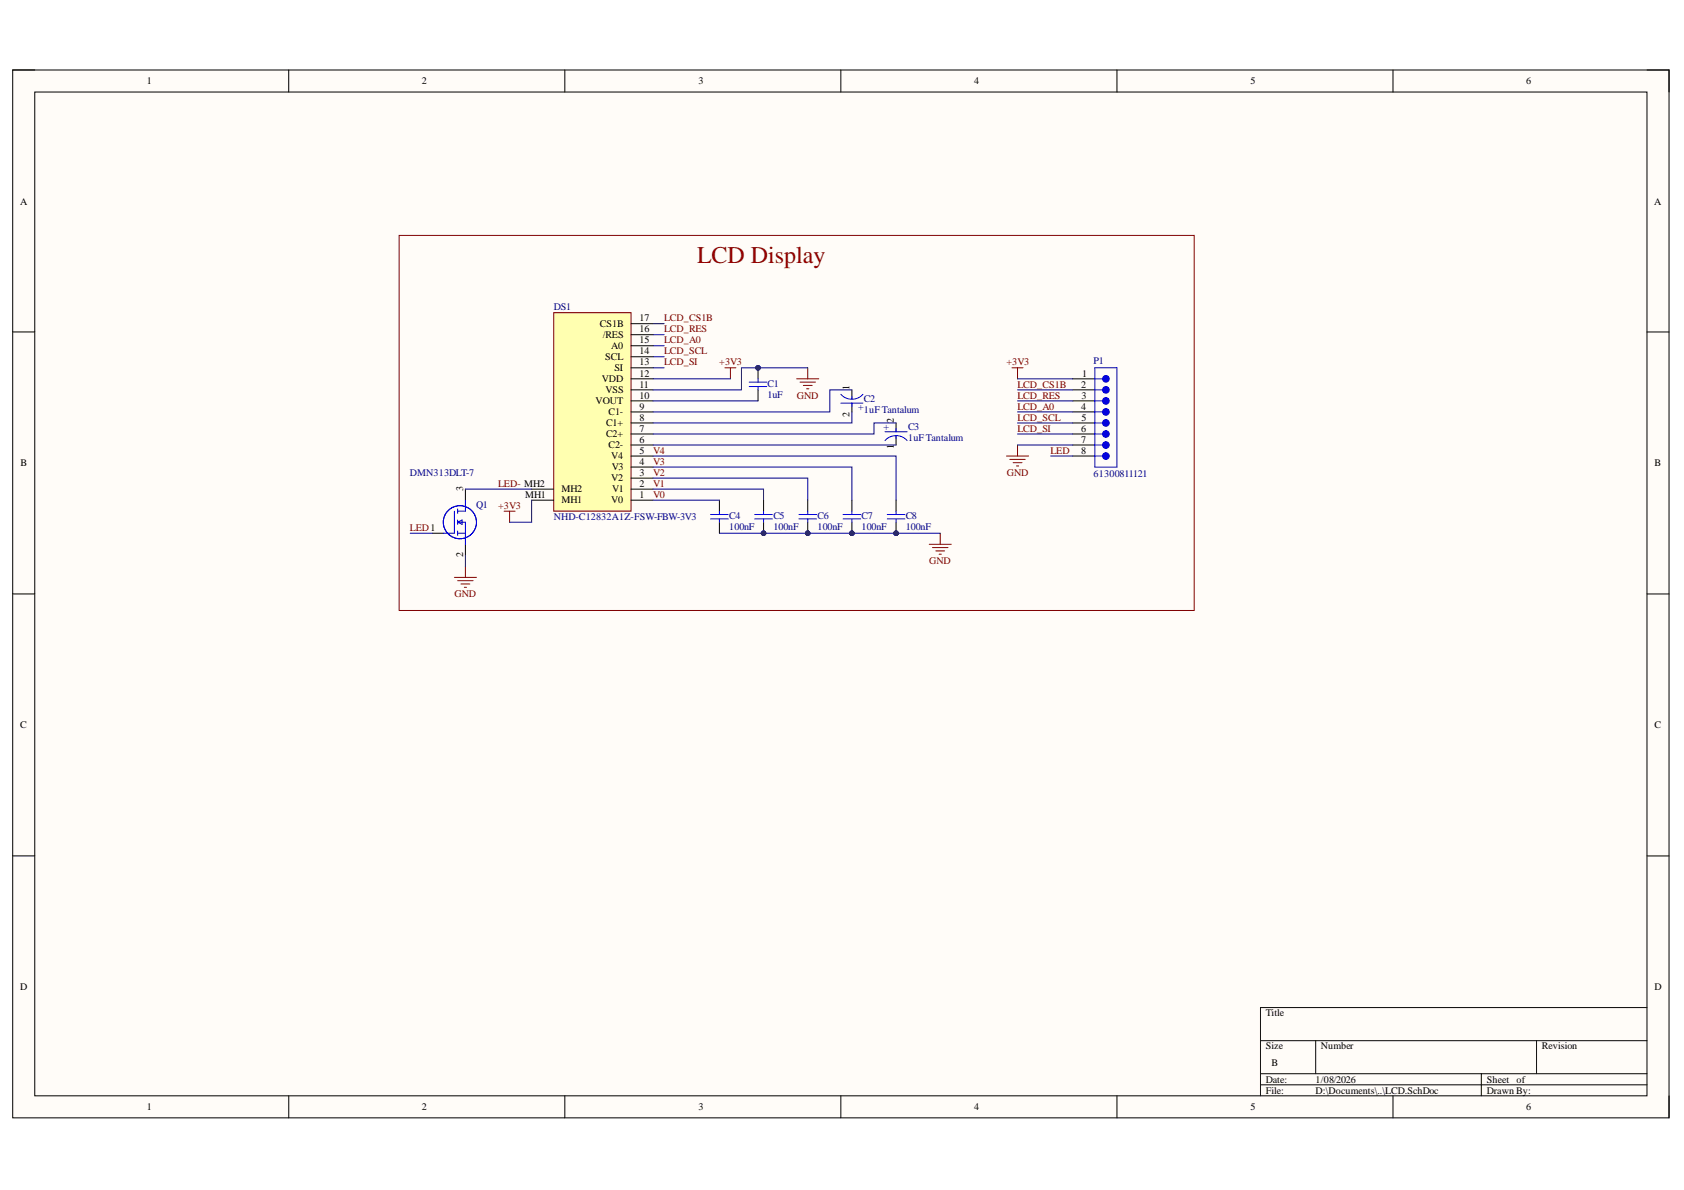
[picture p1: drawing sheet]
<svg xmlns="http://www.w3.org/2000/svg" width="297mm" height="210mm" viewBox="0 0 297 210" stroke-linecap="round" stroke-linejoin="round" font-family="sans-serif">
<defs><g id="words">
<text font-size="4.2" fill="#980000" x="123" y="46.5">LCD Display</text>
<g font-size="1.8">
<text x="25.9" y="14.9">1</text>
<text x="74.4" y="14.9">2</text>
<text x="123.2" y="14.9">3</text>
<text x="171.8" y="14.9">4</text>
<text x="220.6" y="14.9">5</text>
<text x="269.2" y="14.9">6</text>
<text x="3.6" y="36.1">A</text>
<text x="291.8" y="36.1">A</text>
<text x="105.8" y="57.7">CS1B</text>
<text x="106.3" y="59.6">/RES</text>
<text x="112.8" y="58.6">16</text>
<text x="112.8" y="56.7">17</text>
<text x="106.7" y="63.5">SCL</text>
<text x="107.8" y="61.6">A0</text>
<text x="108.4" y="65.5">SI</text>
<text x="112.8" y="64.5">13</text>
<text x="112.8" y="62.5">14</text>
<text x="112.8" y="60.6">15</text>
<text x="105" y="71.3">VOUT</text>
<text x="106.1" y="67.4">VDD</text>
<text x="106.8" y="69.4">VSS</text>
<text x="112.8" y="70.4">10</text>
<text x="112.8" y="68.4">11</text>
<text x="112.8" y="66.5">12</text>
<text x="149.9" y="68.8" transform="rotate(-90 149.9 68.8)">1</text>
<text x="190.7" y="68.4">2</text>
<text x="190.8" y="70.4">3</text>
<text x="190.9" y="66.5">1</text>
<text x="106.9" y="77.1">C2+</text>
<text x="106.9" y="75.2">C1+</text>
<text x="107.3" y="73.2">C1-</text>
<text x="112.8" y="76.2">7</text>
<text x="112.8" y="74.3">8</text>
<text x="112.8" y="72.3">9</text>
<text x="149.9" y="73.5" transform="rotate(-90 149.9 73.5)">2</text>
<text x="157.6" y="74.6" transform="rotate(-90 157.6 74.6)">2</text>
<text x="190.7" y="72.3">4</text>
<text x="190.7" y="76.2">6</text>
<text x="190.8" y="74.3">5</text>
<text x="3.6" y="82.3">B</text>
<text x="107.3" y="79.1">C2-</text>
<text x="107.8" y="81">V4</text>
<text x="107.9" y="83">V3</text>
<text x="112.8" y="84">3</text>
<text x="112.8" y="82">4</text>
<text x="112.8" y="80.1">5</text>
<text x="112.8" y="78.1">6</text>
<text x="157.6" y="79.2" transform="rotate(-90 157.6 79.2)">1</text>
<text x="190.7" y="78.1">7</text>
<text x="190.7" y="80.1">8</text>
<text x="291.9" y="82.3">B</text>
<text x="81.7" y="86.7" transform="rotate(-90 81.7 86.7)">3</text>
<text x="92.6" y="87.9">MH1</text>
<text x="99" y="88.8">MH1</text>
<text x="99" y="86.8">MH2</text>
<text x="107.8" y="88.8">V0</text>
<text x="107.8" y="84.9">V2</text>
<text x="108" y="86.8">V1</text>
<text x="112.8" y="87.9">1</text>
<text x="112.8" y="85.9">2</text>
<text x="81.7" y="98.3" transform="rotate(-90 81.7 98.3)">2</text>
<text x="3.6" y="128.5">C</text>
<text x="291.9" y="128.5">C</text>
<text x="3.6" y="174.7">D</text>
<text x="223.3" y="179.3">Title</text>
<text x="291.9" y="174.7">D</text>
<text x="223.3" y="185.1">Size</text>
<text x="233" y="185.1">Number</text>
<text x="272" y="185.1">Revision</text>
<text x="223.3" y="191">Date:</text>
<text x="224.3" y="188.1">B</text>
<text x="232.1" y="191">1/08/2026</text>
<text x="262.3" y="191">Sheet</text>
<text x="267.5" y="191">of</text>
<text x="25.9" y="195.8">1</text>
<text x="74.4" y="195.8">2</text>
<text x="123.2" y="195.8">3</text>
<text x="171.8" y="195.8">4</text>
<text x="220.6" y="195.8">5</text>
<text x="223.3" y="193">File:</text>
<text x="232.1" y="193">D:\Documents\..\LCD.SchDoc</text>
<text x="262.3" y="193">Drawn By:</text>
<text x="269.2" y="195.8">6</text>
</g>
<g font-size="1.8" fill="#000080">
<text x="97.7" y="54.7">DS1</text>
<text x="192.9" y="64.3">P1</text>
<text x="135.4" y="68.2">C1</text>
<text x="135.4" y="70.1">1uF</text>
<text x="152.4" y="71.5" transform="rotate(-180 152.4 71.5)">+</text>
<text x="152.4" y="71">C2</text>
<text x="152.4" y="72.9">1uFTantalum</text>
<text x="155.9" y="75.8">+</text>
<text x="160.2" y="75.8">C3</text>
<text x="160.2" y="77.7">1uFTantalum</text>
<text x="72.3" y="84">DMN313DLT-7</text>
<text x="84" y="89.6">Q1</text>
<text x="192.9" y="84.1">61300811121</text>
<text x="97.7" y="91.7">NHD-C12832A1Z-FSW-FBW-3V3</text>
<text x="128.6" y="91.6">C4</text>
<text x="128.6" y="93.5">100nF</text>
<text x="136.4" y="91.6">C5</text>
<text x="136.4" y="93.5">100nF</text>
<text x="144.2" y="91.6">C6</text>
<text x="144.2" y="93.5">100nF</text>
<text x="152" y="91.6">C7</text>
<text x="152" y="93.5">100nF</text>
<text x="159.8" y="91.6">C8</text>
<text x="159.8" y="93.5">100nF</text>
</g>
<g font-size="1.8" fill="#800000">
<text x="117.1" y="58.6">LCD_RES</text>
<text x="117.1" y="56.7">LCD_CS1B</text>
<text x="117.1" y="60.6">LCD_A0</text>
<text x="117.1" y="62.5">LCD_SCL</text>
<text x="117.1" y="64.5">LCD_SI</text>
<text x="126.9" y="64.5">+3V3</text>
<text x="177.5" y="64.5">+3V3</text>
<text x="140.6" y="70.4">GND</text>
<text x="179.5" y="68.4">LCD_CS1B</text>
<text x="179.5" y="70.4">LCD_RES</text>
<text x="179.5" y="72.3">LCD_A0</text>
<text x="179.5" y="74.3">LCD_SCL</text>
<text x="179.5" y="76.2">LCD_SI</text>
<text x="115.2" y="84">V2</text>
<text x="115.2" y="82">V3</text>
<text x="115.2" y="80.1">V4</text>
<text x="177.6" y="84">GND</text>
<text x="185.3" y="80.1">LED</text>
<text x="87.9" y="85.9">LED- MH2</text>
<text x="87.9" y="89.8">+3V3</text>
<text x="115.2" y="87.9">V0</text>
<text x="115.2" y="85.9">V1</text>
<text x="72.3" y="93.7">LED1</text>
<text x="163.9" y="99.5">GND</text>
<text x="80.2" y="105.3">GND</text>
</g>
</g></defs>
<path d="M2.2 12.3h292.2v184.9h-292.2z" fill-rule="evenodd" fill="#fffcf8"/>
<path d="M2.2 12.3h292.2v184.9h-292.2z" fill="none" stroke="#000" stroke-width=".18"/>
<path d="M6.1 16.2h284.4v177.1h-284.4z" fill-rule="evenodd" fill="#fffcf8"/>
<g fill="none" stroke="#000" stroke-width=".18">
<path d="M2.2 12.3h3.9M6.1 16.2h284.4v177.1h-284.4zM50.9 12.3v3.9M99.6 12.3v3.9M148.3 12.3v3.9M197 12.3v3.9M245.7 12.3v3.9M290.5 12.3h3.9v3.9M2.2 58.6h3.9M290.5 58.6h3.9M2.2 104.8h3.9M290.5 104.8h3.9"/>
<path d="M2.2 151h3.9M290.5 151h3.9M290.5 177.7h-68.2v15.6M50.9 193.3v3.9M99.6 193.3v3.9M148.3 193.3v3.9M197 193.3v3.9M222.3 183.6h68.2M222.3 189.4h68.2M222.3 191.3h68.2M232.1 183.6v5.8M245.7 193.3v3.9"/>
<path d="M261.3 189.4v3.9M271 183.6v5.8M294.4 193.3v3.9"/>
</g>
<path d="M97.7 55.1h13.6v35.1h-13.6z" fill-rule="evenodd" fill="#ffffb0"/>
<path d="M97.7 55.1h13.6v35.1h-13.6zM163.9 96h3.9M164.5 96.6h2.7M165.1 97.2h1.5M165.7 97.8h.3M165.8 94.1v1.9" fill="none" stroke="#800000" stroke-width=".18"/>
<g fill="none" stroke="#000" stroke-width=".18">
<path d="M111.3 59h3.9M111.3 57.1h3.9M111.3 78.5h3.9M111.3 76.6h3.9M111.3 74.6h3.9M111.3 72.7h3.9M111.3 70.7h3.9M111.3 68.8h3.9M111.3 66.8h3.9M111.3 64.9h3.9M111.3 62.9h3.9M111.3 61h3.9"/>
<path d="M150.3 68.8v1.5M150.3 71.1v1.6M158.1 74.6v1.6M158.1 76.9v1.6M93.8 88.2h3.9M93.8 86.3h3.9M111.3 88.2h3.9M111.3 86.3h3.9M111.3 84.3h3.9M111.3 82.4h3.9M111.3 80.4h3.9"/>
</g>
<path d="M148.3 69.5a2.6 2.6 0 0 0 3.9 0M148.3 71.1h3.9M150.3 69.9v.4M150.3 71.1v.6M156.1 77.7a2.6 2.6 0 0 1 3.9 0M156.1 76.2h3.9M158.1 75.6v.6M158.1 76.9v.4" fill="none" stroke="#00f" stroke-width=".18"/>
<circle cx="133.7" cy="64.9" r=".39" fill="#000080"/>
<circle cx="133.7" cy="64.9" r=".39" fill="none" stroke="#000080" stroke-width=".18"/>
<path d="M133.7 64.9v1.9M133.7 68.8v1.9" fill="none" stroke="#000" stroke-width=".18"/>
<circle cx="133.7" cy="64.9" r=".39" fill="#000080"/>
<circle cx="133.7" cy="64.9" r=".39" fill="none" stroke="#000080" stroke-width=".18"/>
<path d="M132.2 67.4h3.1M132.2 68.2h3.1M133.7 66.8v.6M133.7 68.2v.6M125.3 90.8h3.2M125.3 91.5h3.2M126.9 90.2v.6M126.9 91.5v.6" fill="none" stroke="#00f" stroke-width=".18"/>
<path d="M127.9 64.9h1.9M128.8 64.9v1.9M140.5 66.8h3.9M141.1 67.4h2.7M141.7 68h1.6M142.3 68.6h.4M142.5 64.9v1.9" fill="none" stroke="#800000" stroke-width=".18"/>
<path d="M126.9 88.2v2M126.9 92.1v2" fill="none" stroke="#000" stroke-width=".18"/>
<circle cx="134.7" cy="94.1" r=".39" fill="#000080"/>
<circle cx="134.7" cy="94.1" r=".39" fill="none" stroke="#000080" stroke-width=".18"/>
<path d="M134.7 92.1v2" fill="none" stroke="#000" stroke-width=".18"/>
<circle cx="134.7" cy="94.1" r=".39" fill="#000080"/>
<circle cx="134.7" cy="94.1" r=".39" fill="none" stroke="#000080" stroke-width=".18"/>
<path d="M134.7 88.2v2" fill="none" stroke="#000" stroke-width=".18"/>
<path d="M133.1 90.8h3.1M133.1 91.5h3.1M134.7 90.2v.6M134.7 91.5v.6" fill="none" stroke="#00f" stroke-width=".18"/>
<circle cx="142.5" cy="94.1" r=".39" fill="#000080"/>
<circle cx="142.5" cy="94.1" r=".39" fill="none" stroke="#000080" stroke-width=".18"/>
<path d="M142.5 92.1v2" fill="none" stroke="#000" stroke-width=".18"/>
<circle cx="142.5" cy="94.1" r=".39" fill="#000080"/>
<circle cx="142.5" cy="94.1" r=".39" fill="none" stroke="#000080" stroke-width=".18"/>
<path d="M142.5 88.2v2" fill="none" stroke="#000" stroke-width=".18"/>
<path d="M140.9 90.8h3.1M140.9 91.5h3.1M142.5 90.2v.6M142.5 91.5v.6" fill="none" stroke="#00f" stroke-width=".18"/>
<circle cx="150.3" cy="94.1" r=".39" fill="#000080"/>
<circle cx="150.3" cy="94.1" r=".39" fill="none" stroke="#000080" stroke-width=".18"/>
<path d="M150.3 92.1v2" fill="none" stroke="#000" stroke-width=".18"/>
<circle cx="150.3" cy="94.1" r=".39" fill="#000080"/>
<circle cx="150.3" cy="94.1" r=".39" fill="none" stroke="#000080" stroke-width=".18"/>
<path d="M150.3 88.2v2" fill="none" stroke="#000" stroke-width=".18"/>
<path d="M148.7 90.8h3.1M148.7 91.5h3.1M150.3 90.2v.6M150.3 91.5v.6" fill="none" stroke="#00f" stroke-width=".18"/>
<circle cx="158.1" cy="94.1" r=".39" fill="#000080"/>
<circle cx="158.1" cy="94.1" r=".39" fill="none" stroke="#000080" stroke-width=".18"/>
<path d="M158.1 92.1v2" fill="none" stroke="#000" stroke-width=".18"/>
<circle cx="158.1" cy="94.1" r=".39" fill="#000080"/>
<circle cx="158.1" cy="94.1" r=".39" fill="none" stroke="#000080" stroke-width=".18"/>
<path d="M189.2 68.8h3.9M189.2 66.8h3.9M158.1 88.2v2" fill="none" stroke="#000" stroke-width=".18"/>
<path d="M193.1 68.8h1.4M156.5 90.8h3.1M156.5 91.5h3.1M158.1 90.2v.6M158.1 91.5v.6" fill="none" stroke="#00f" stroke-width=".18"/>
<path d="M70.4 41.5h140.2v66.2h-140.2zM178.5 64.9h2M179.5 64.9v1.9M179.5 78.5v1.9M177.5 80.4h3.9M178.1 81h2.7M178.7 81.6h1.6M179.3 82.2h.4" fill="none" stroke="#800000" stroke-width=".18"/>
<circle cx="195.1" cy="68.8" r=".58" fill="#00f"/>
<g fill="none" stroke="#00f" stroke-width=".18">
<path d="M193.1 66.8h1.4M193.1 70.7h1.4"/>
<circle cx="195.1" cy="68.8" r=".58"/>
</g>
<path d="M189.2 70.7h3.9" fill="none" stroke="#000" stroke-width=".18"/>
<circle cx="195.1" cy="70.7" r=".59" fill="#00f"/>
<g fill="none" stroke="#00f" stroke-width=".18">
<path d="M193.1 72.7h1.4"/>
<circle cx="195.1" cy="70.7" r=".59"/>
</g>
<path d="M189.2 72.7h3.9" fill="none" stroke="#000" stroke-width=".18"/>
<circle cx="195.1" cy="72.7" r=".59" fill="#00f"/>
<g fill="none" stroke="#00f" stroke-width=".18">
<path d="M193.1 74.6h1.4"/>
<circle cx="195.1" cy="72.7" r=".59"/>
</g>
<path d="M189.2 74.6h3.9" fill="none" stroke="#000" stroke-width=".18"/>
<circle cx="195.1" cy="74.6" r=".59" fill="#00f"/>
<g fill="none" stroke="#00f" stroke-width=".18">
<path d="M193.1 76.6h1.4"/>
<circle cx="195.1" cy="74.6" r=".59"/>
</g>
<path d="M189.2 76.6h3.9" fill="none" stroke="#000" stroke-width=".18"/>
<circle cx="195.1" cy="76.6" r=".58" fill="#00f"/>
<g fill="none" stroke="#00f" stroke-width=".18">
<path d="M193.1 78.5h1.4"/>
<circle cx="195.1" cy="76.6" r=".58"/>
</g>
<path d="M189.2 78.5h3.9" fill="none" stroke="#000" stroke-width=".18"/>
<circle cx="195.1" cy="78.5" r=".59" fill="#00f"/>
<g fill="none" stroke="#00f" stroke-width=".18">
<path d="M193.1 80.4h1.4"/>
<circle cx="195.1" cy="78.5" r=".59"/>
</g>
<path d="M189.2 80.4h3.9" fill="none" stroke="#000" stroke-width=".18"/>
<circle cx="195.1" cy="80.4" r=".59" fill="#00f"/>
<g fill="none" stroke="#00f" stroke-width=".18">
<path d="M193.1 64.9h3.9v17.5h-3.9z"/>
<circle cx="195.1" cy="80.4" r=".59"/>
</g>
<circle cx="195.1" cy="66.8" r=".59" fill="#00f"/>
<g fill="none" stroke="#00f" stroke-width=".18">
<path d="M80.1 90.2v3.9h-1.9M80.7 92.1h1.4v3.9M80.7 94.1h1.4M80.7 89.8v.8M80.7 91.7v.8M80.7 93.7v.8M80.7 92.1l.8-.4v.8zM82.1 88.2v2h-1.4"/>
<circle cx="195.1" cy="66.8" r=".59"/>
<circle cx="81.1" cy="92.1" r="2.92"/>
</g>
<path d="M82.1 99.9v1.9M88.9 90.2h2M89.9 90.2v1.9M80.1 101.8h3.9M80.7 102.4h2.8M81.3 103h1.6M81.9 103.6h.4" fill="none" stroke="#800000" stroke-width=".18"/>
<path d="M76.3 94.1h1.9M82.1 86.3v1.9M82.1 96v2" fill="none" stroke="#000" stroke-width=".18"/>
<path d="M126.9 94.1h38.9" fill="none" stroke="#000080" stroke-width=".18"/>
<circle cx="158.1" cy="94.1" r=".39" fill="#000080"/>
<circle cx="158.1" cy="94.1" r=".39" fill="none" stroke="#000080" stroke-width=".18"/>
<circle cx="150.3" cy="94.1" r=".39" fill="#000080"/>
<circle cx="150.3" cy="94.1" r=".39" fill="none" stroke="#000080" stroke-width=".18"/>
<circle cx="142.5" cy="94.1" r=".39" fill="#000080"/>
<circle cx="142.5" cy="94.1" r=".39" fill="none" stroke="#000080" stroke-width=".18"/>
<circle cx="134.7" cy="94.1" r=".39" fill="#000080"/>
<g fill="none" stroke="#000080" stroke-width=".18">
<path d="M115.2 57.1h2M115.2 59h2M115.2 78.5h42.9M115.2 70.7h18.5M115.2 64.9h2M115.2 62.9h2M115.2 61h2M115.2 66.8h13.6M142.5 64.9h-11.7v3.9h-15.6M150.3 72.7v1.9h-35.1M150.3 68.8h-3.9v3.9h-31.2M158.1 74.6h-3.9v2h-39"/>
<path d="M115.2 86.3h19.5v1.9M115.2 84.3h27.3v3.9M115.2 82.4h35.1v5.8M115.2 80.4h42.9v7.8M115.2 88.2h11.7"/>
<circle cx="134.7" cy="94.1" r=".39"/>
</g>
<circle cx="133.7" cy="64.9" r=".39" fill="#000080"/>
<g fill="none" stroke="#000080" stroke-width=".18">
<path d="M179.5 68.8h9.7M179.5 78.5h9.7M179.5 76.6h9.7M179.5 74.6h9.7M179.5 72.7h9.7M179.5 70.7h9.7M179.5 66.8h9.7M72.4 94.1h3.9M82.1 86.3h11.7M82.1 98v1.9M93.8 88.2v3.9h-3.9M185.3 80.4h3.9"/>
<circle cx="133.7" cy="64.9" r=".39"/>
</g>
<use href="#words"/>
</svg>
